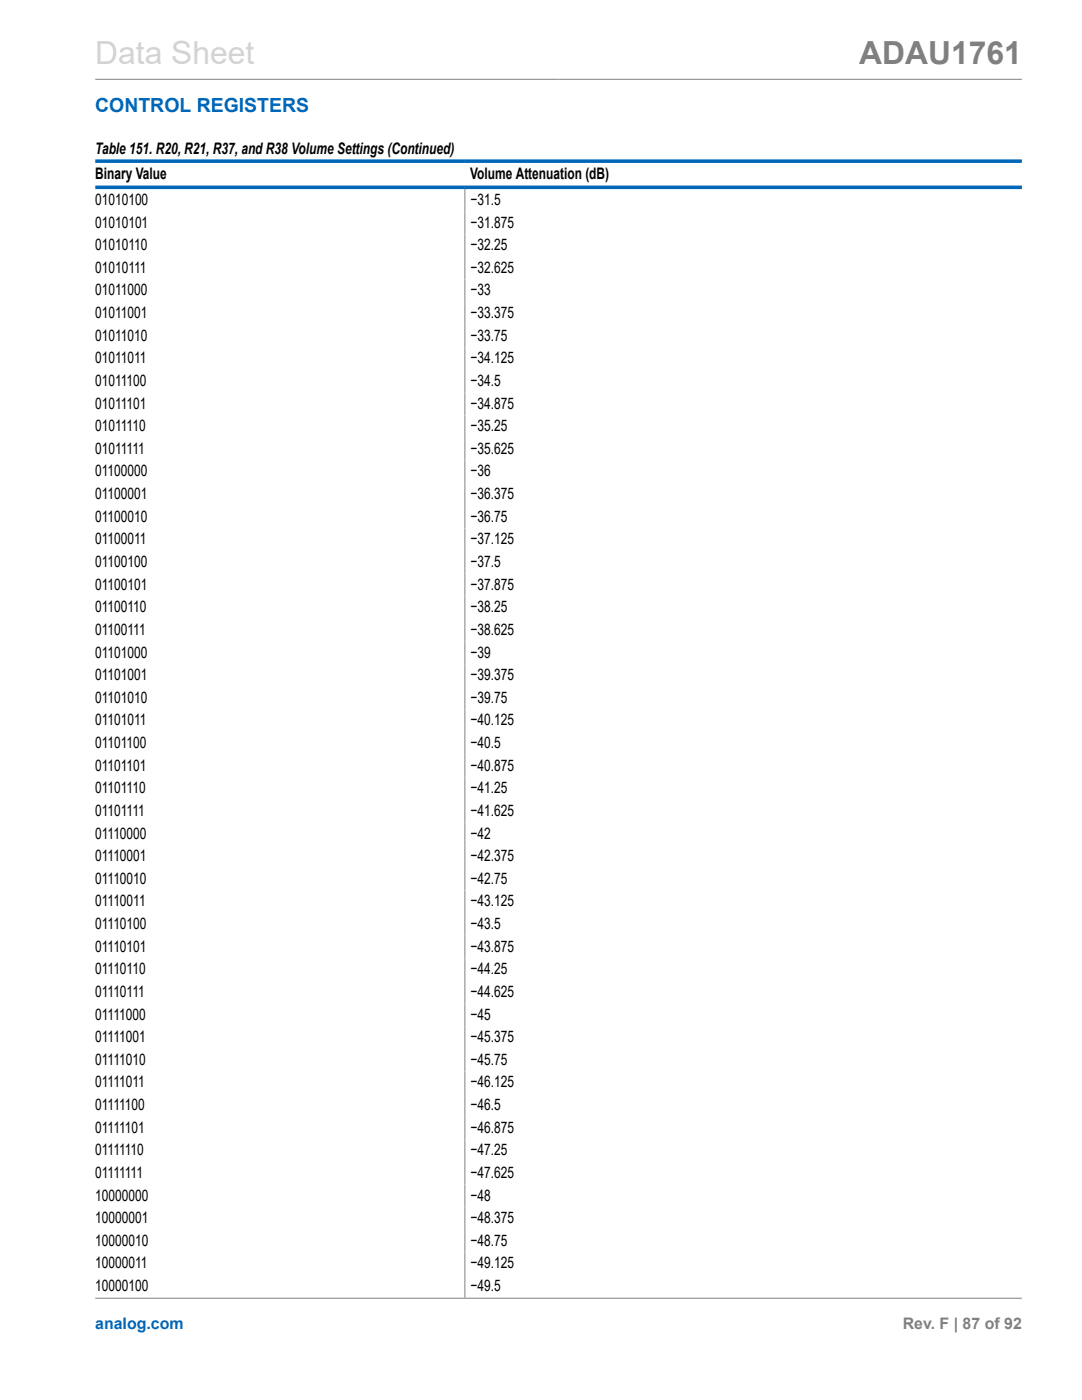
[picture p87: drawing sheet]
<svg xmlns="http://www.w3.org/2000/svg" width="216mm" height="279mm" viewBox="0 0 216 279" stroke-linecap="round" stroke-linejoin="round" font-family="sans-serif">
<defs><g id="words">
<text font-size="6.3" fill="#d3d3d3" x="19" y="12.7">Data Sheet</text>
<text font-size="6.3" fill="#808080" x="171.4" y="12.7">ADAU1761</text>
<text font-size="3.9" fill="#0067b8" x="19" y="22.3">CONTROL REGISTERS</text>
<g font-size="3.2">
<text x="19" y="30.8">Table 151. R20, R21, R37, and R38 Volume Settings (Continued)</text>
<text x="19" y="35.7">Binary Value</text>
<text x="93.8" y="35.7">Volume Attenuation (dB)</text>
<text x="19" y="40.9">01010100</text>
<text x="93.9" y="40.9">−31.5</text>
<text x="19" y="45.4">01010101</text>
<text x="93.9" y="45.4">−31.875</text>
<text x="19" y="49.9">01010110</text>
<text x="93.9" y="49.9">−32.25</text>
<text x="19" y="54.5">01010111</text>
<text x="19" y="59">01011000</text>
<text x="93.9" y="54.5">−32.625</text>
<text x="93.9" y="59">−33</text>
<text x="19" y="63.5">01011001</text>
<text x="93.9" y="63.5">−33.375</text>
<text x="19" y="68">01011010</text>
<text x="93.9" y="68">−33.75</text>
<text x="19" y="72.5">01011011</text>
<text x="19" y="77">01011100</text>
<text x="93.9" y="72.5">−34.125</text>
<text x="93.9" y="77">−34.5</text>
<text x="19" y="81.5">01011101</text>
<text x="93.9" y="81.5">−34.875</text>
<text x="19" y="86.1">01011110</text>
<text x="93.9" y="86.1">−35.25</text>
<text x="19" y="90.6">01011111</text>
<text x="19" y="95.1">01100000</text>
<text x="93.9" y="90.6">−35.625</text>
<text x="93.9" y="95.1">−36</text>
<text x="19" y="99.6">01100001</text>
<text x="93.9" y="99.6">−36.375</text>
<text x="19" y="104.1">01100010</text>
<text x="93.9" y="104.1">−36.75</text>
<text x="19" y="108.6">01100011</text>
<text x="19" y="113.2">01100100</text>
<text x="93.9" y="108.6">−37.125</text>
<text x="93.9" y="113.2">−37.5</text>
<text x="19" y="117.7">01100101</text>
<text x="93.9" y="117.7">−37.875</text>
<text x="19" y="122.2">01100110</text>
<text x="93.9" y="122.2">−38.25</text>
<text x="19" y="126.7">01100111</text>
<text x="19" y="131.2">01101000</text>
<text x="93.9" y="126.7">−38.625</text>
<text x="93.9" y="131.2">−39</text>
<text x="19" y="135.7">01101001</text>
<text x="93.9" y="135.7">−39.375</text>
<text x="19" y="140.3">01101010</text>
<text x="93.9" y="140.3">−39.75</text>
<text x="19" y="144.8">01101011</text>
<text x="19" y="149.3">01101100</text>
<text x="93.9" y="144.8">−40.125</text>
<text x="93.9" y="149.3">−40.5</text>
<text x="19" y="153.8">01101101</text>
<text x="93.9" y="153.8">−40.875</text>
<text x="19" y="158.3">01101110</text>
<text x="93.9" y="158.3">−41.25</text>
<text x="19" y="162.8">01101111</text>
<text x="19" y="167.3">01110000</text>
<text x="93.9" y="162.8">−41.625</text>
<text x="93.9" y="167.3">−42</text>
<text x="19" y="171.9">01110001</text>
<text x="93.9" y="171.9">−42.375</text>
<text x="19" y="176.4">01110010</text>
<text x="93.9" y="176.4">−42.75</text>
<text x="19" y="180.9">01110011</text>
<text x="19" y="185.4">01110100</text>
<text x="93.9" y="180.9">−43.125</text>
<text x="93.9" y="185.4">−43.5</text>
<text x="19" y="189.9">01110101</text>
<text x="93.9" y="189.9">−43.875</text>
<text x="19" y="194.4">01110110</text>
<text x="93.9" y="194.4">−44.25</text>
<text x="19" y="199">01110111</text>
<text x="19" y="203.5">01111000</text>
<text x="93.9" y="199">−44.625</text>
<text x="93.9" y="203.5">−45</text>
<text x="19" y="208">01111001</text>
<text x="93.9" y="208">−45.375</text>
<text x="19" y="212.5">01111010</text>
<text x="93.9" y="212.5">−45.75</text>
<text x="19" y="217">01111011</text>
<text x="19" y="221.5">01111100</text>
<text x="93.9" y="217">−46.125</text>
<text x="93.9" y="221.5">−46.5</text>
<text x="19" y="226">01111101</text>
<text x="93.9" y="226">−46.875</text>
<text x="19" y="230.6">01111110</text>
<text x="93.9" y="230.6">−47.25</text>
<text x="19" y="235.1">01111111</text>
<text x="19" y="239.6">10000000</text>
<text x="93.9" y="235.1">−47.625</text>
<text x="93.9" y="239.6">−48</text>
<text x="19" y="244.1">10000001</text>
<text x="93.9" y="244.1">−48.375</text>
<text x="19" y="248.6">10000010</text>
<text x="93.9" y="248.6">−48.75</text>
<text x="19" y="253.1">10000011</text>
<text x="19" y="257.7">10000100</text>
<text x="93.9" y="253.1">−49.125</text>
<text x="93.9" y="257.7">−49.5</text>
</g>
<text font-size="3.2" fill="#0067b8" x="19" y="265.3">analog.com</text>
<text font-size="3.2" fill="#808080" x="180.1" y="265.3">Rev. F | 87 of 92</text>
</g></defs>
<path d="M19 15.8h184.9M92.8 37.7v221.3M19 259.1h184.9" fill="none" stroke="#808080" stroke-width=".2"/>
<path d="M19 32.2h184.9M19 37.4h184.9" fill="none" stroke="#0067b8" stroke-width=".71"/>
<use href="#words"/>
</svg>
